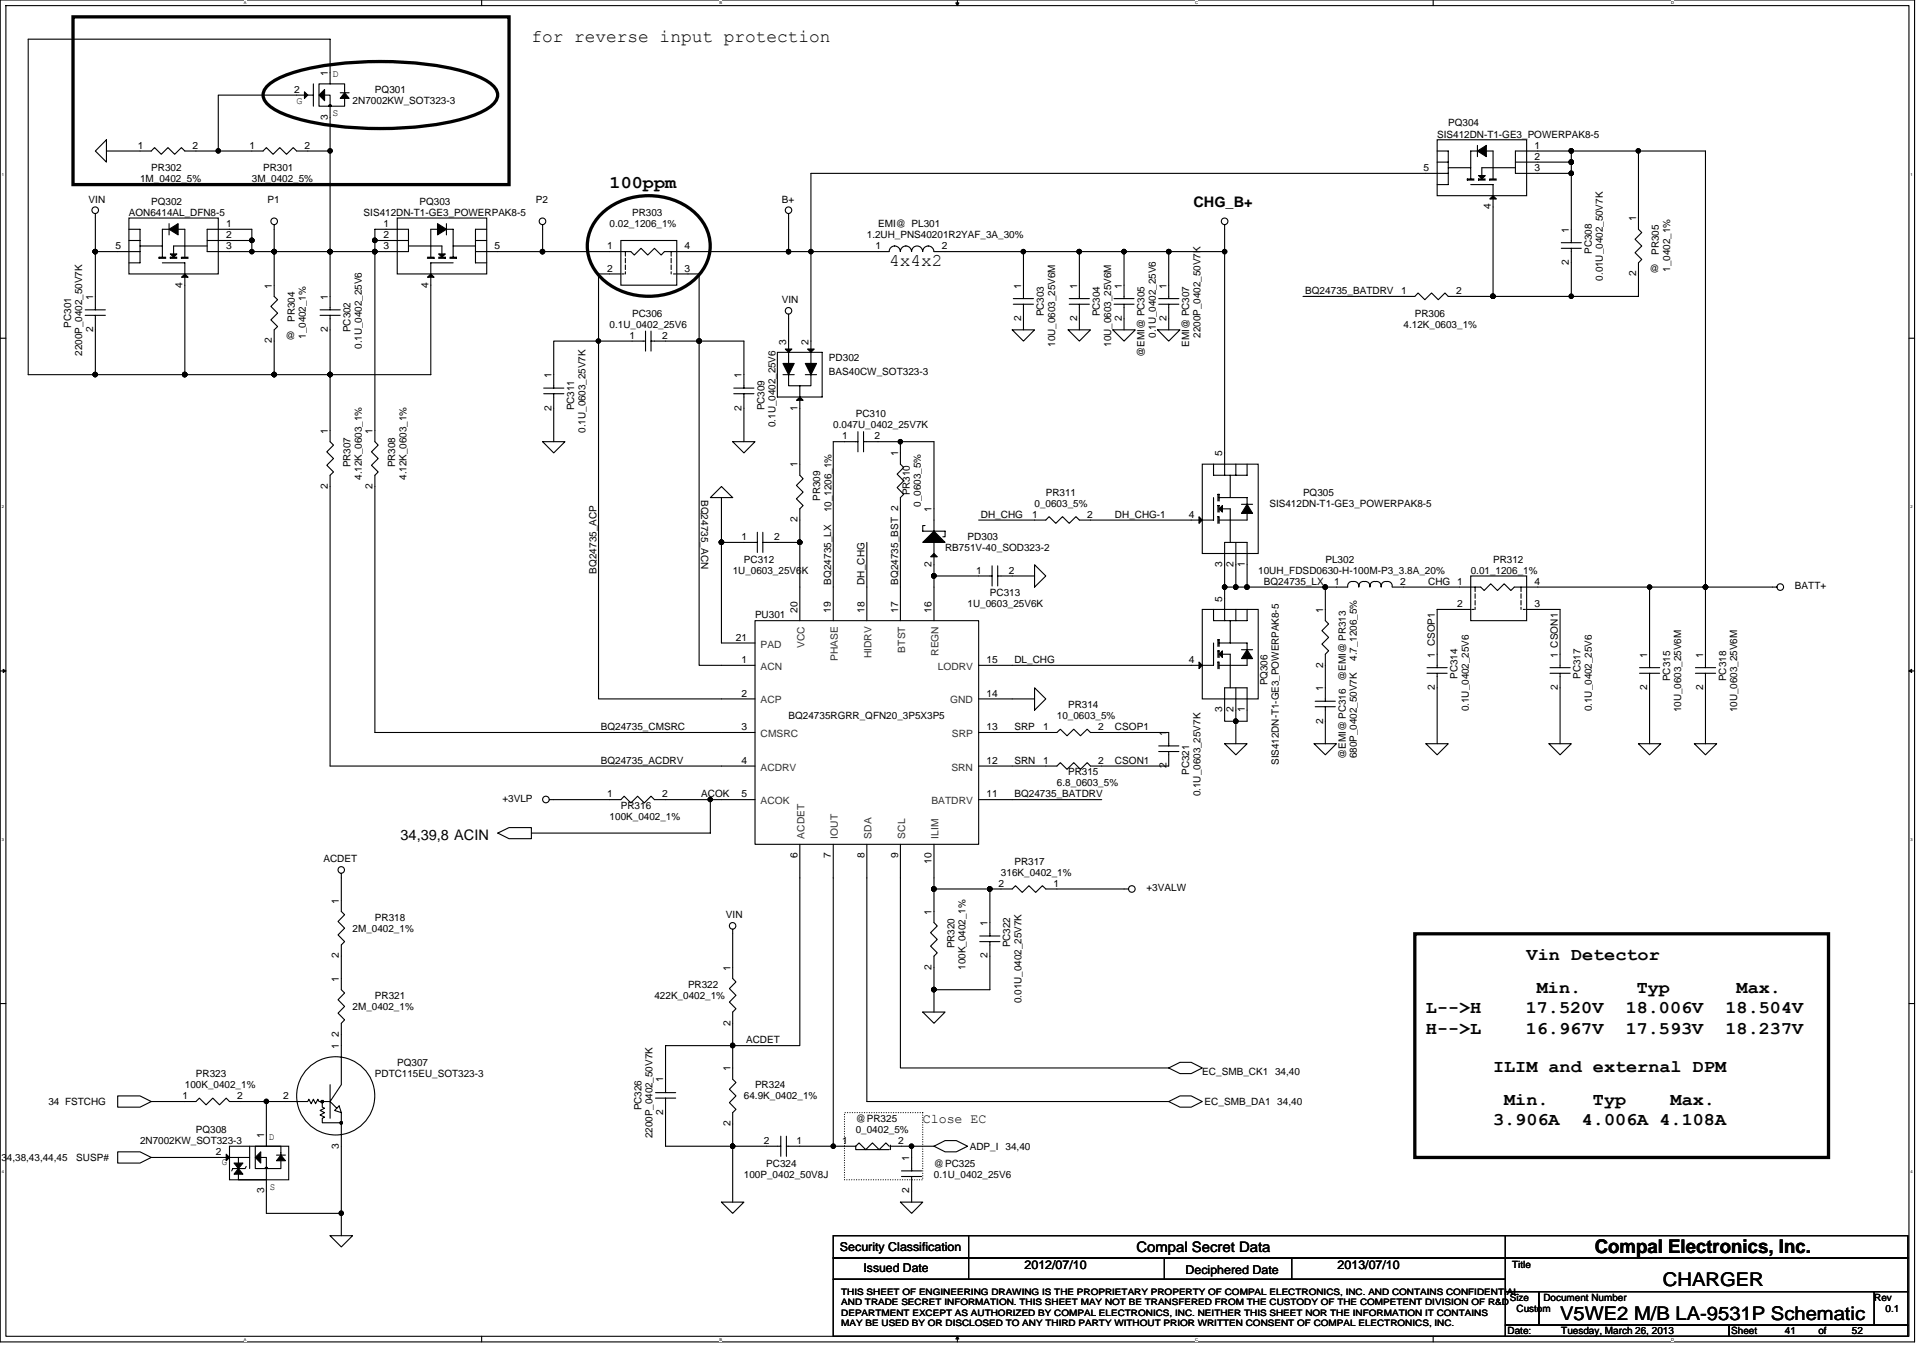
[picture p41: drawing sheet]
<svg xmlns="http://www.w3.org/2000/svg" width="297mm" height="210mm" viewBox="0 0 297 210" stroke-linecap="round" stroke-linejoin="round" font-family="sans-serif">
<defs><g id="words">
<g font-size="2.9">
<text x="246.3" y="193.6">Compal Electronics, Inc.</text>
<text x="241" y="203.9">V5WE2 M/B LA-9531P Schematic</text>
<text x="256.9" y="198.7">CHARGER</text>
</g>
<g font-size="2.8">
<text x="82.1" y="6.5">for reverse input protection</text>
<text x="94.2" y="29.1">100ppm</text>
<text x="137.3" y="41.1">4x4x2</text>
<text x="235.8" y="148.2">Vin Detector</text>
<text x="237.4" y="153.4">Min.</text>
<text x="252.8" y="153.4">Typ</text>
<text x="268.3" y="153.4">Max.</text>
<text x="220.3" y="156.5">L--&gt;H</text>
<text x="220.3" y="159.6">H--&gt;L</text>
<text x="235.7" y="156.5">17.520V</text>
<text x="235.7" y="159.6">16.967V</text>
<text x="251.1" y="156.5">18.006V</text>
<text x="251.1" y="159.6">17.593V</text>
<text x="266.5" y="156.5">18.504V</text>
<text x="266.5" y="159.6">18.237V</text>
<text x="230.6" y="165.5">ILIM and external DPM</text>
<text x="230.6" y="173.8">3.906A</text>
<text x="232.3" y="170.7">Min.</text>
<text x="244.3" y="173.8">4.006A 4.108A</text>
<text x="246.1" y="170.7">Typ</text>
<text x="258.1" y="170.7">Max.</text>
</g>
<g font-size="2.2">
<text x="184.3" y="32">CHG_B+</text>
<text x="61.9" y="129.7">34,39,8 ACIN</text>
<text x="175.5" y="193.4">Compal Secret Data</text>
</g>
<text font-size="2.1" x="142.5" y="173.5">Close EC</text>
<g font-size="1.9">
<text x="129.7" y="193.3">Security Classification</text>
<text x="133.4" y="196.5">Issued Date</text>
<text x="158.3" y="196">2012/07/10</text>
<text x="183.1" y="196.7">Deciphered Date</text>
<text x="206.6" y="196">2013/07/10</text>
</g>
<g font-size="1.5">
<text x="50.6" y="11.7" transform="rotate(-90 50.6 11.7)">1</text>
<text x="51.3" y="11.9">D</text>
<text x="45.4" y="14.3">2</text>
<text x="45.8" y="16.1">G</text>
<text x="51.3" y="18">S</text>
<text x="54.5" y="16.1">2N7002KW_SOT323-3</text>
<text x="57.9" y="14.4">PQ301</text>
<text x="21.3" y="23">1</text>
<text x="29.8" y="23">2</text>
<text x="38.5" y="23">1</text>
<text x="47" y="23">2</text>
<text x="50.6" y="18.5" transform="rotate(-90 50.6 18.5)">3</text>
<text x="222" y="21.3">SIS412DN-T1-GE3_POWERPAK8-5</text>
<text x="223.7" y="19.5">PQ304</text>
<text x="237" y="23">1</text>
<text x="21.6" y="28.2">1M_0402_5%</text>
<text x="23.4" y="26.4">PR302</text>
<text x="38.9" y="28.2">3M_0402_5%</text>
<text x="40.6" y="26.4">PR301</text>
<text x="219.9" y="26.4">5</text>
<text x="237" y="24.7">2</text>
<text x="237" y="26.4">3</text>
<text x="13.7" y="31.3">VIN</text>
<text x="19.9" y="33.4">AON6414AL_DFN8-5</text>
<text x="23.4" y="31.6">PQ302</text>
<text x="34.9" y="35.1">1</text>
<text x="41.3" y="31.3">P1</text>
<text x="56.2" y="33.4">SIS412DN-T1-GE3_POWERPAK8-5</text>
<text x="59.3" y="35.1">1</text>
<text x="64.8" y="31.6">PQ303</text>
<text x="82.8" y="31.3">P2</text>
<text x="94.2" y="35.1">0.02_1206_1%</text>
<text x="97.6" y="33.4">PR303</text>
<text x="120.8" y="31.3">B+</text>
<text x="135.6" y="35.1">EMI@ PL301</text>
<text x="230.3" y="32.3" transform="rotate(-90 230.3 32.3)">4</text>
<text x="242.4" y="35.9" transform="rotate(-90 242.4 35.9)">1</text>
<text x="252.7" y="34.2" transform="rotate(-90 252.7 34.2)">1</text>
<text x="17.8" y="38.5">5</text>
<text x="34.9" y="36.8">2</text>
<text x="34.9" y="38.5">3</text>
<text x="59.3" y="36.8">2</text>
<text x="59.3" y="38.5">3</text>
<text x="76.4" y="38.5">5</text>
<text x="93.8" y="38.5">1</text>
<text x="93.8" y="42">2</text>
<text x="105.7" y="42">3</text>
<text x="105.7" y="38.5">4</text>
<text x="133.9" y="36.8">1.2UH_PNS40201R2YAF_3A_30%</text>
<text x="135.3" y="38.5">1</text>
<text x="145.5" y="38.5">2</text>
<text x="242.4" y="41" transform="rotate(-90 242.4 41)">2</text>
<text x="245.9" y="39.2" transform="rotate(-90 245.9 39.2)">PC308</text>
<text x="254.8" y="42">@</text>
<text x="256.2" y="39.4" transform="rotate(-90 256.2 39.4)">PR305</text>
<text x="258" y="42" transform="rotate(-90 258 42)">1_0402_1%</text>
<text x="14.4" y="46.3" transform="rotate(-90 14.4 46.3)">1</text>
<text x="28.2" y="44.4" transform="rotate(-90 28.2 44.4)">4</text>
<text x="42" y="44.6" transform="rotate(-90 42 44.6)">1</text>
<text x="50.6" y="46.3" transform="rotate(-90 50.6 46.3)">1</text>
<text x="66.2" y="44.4" transform="rotate(-90 66.2 44.4)">4</text>
<text x="120.8" y="46.8">VIN</text>
<text x="157.7" y="44.6" transform="rotate(-90 157.7 44.6)">1</text>
<text x="166.4" y="44.6" transform="rotate(-90 166.4 44.6)">1</text>
<text x="173.3" y="44.6" transform="rotate(-90 173.3 44.6)">1</text>
<text x="180.2" y="44.6" transform="rotate(-90 180.2 44.6)">1</text>
<text x="201.6" y="45.4">BQ24735_BATDRV</text>
<text x="216.4" y="45.4">1</text>
<text x="224.9" y="45.4">2</text>
<text x="247.6" y="43.3" transform="rotate(-90 247.6 43.3)">0.01U_0402_50V7K</text>
<text x="252.7" y="42.7" transform="rotate(-90 252.7 42.7)">2</text>
<text x="11" y="50.6" transform="rotate(-90 11 50.6)">PC301</text>
<text x="14.4" y="51.3" transform="rotate(-90 14.4 51.3)">2</text>
<text x="42" y="53" transform="rotate(-90 42 53)">2</text>
<text x="44.1" y="52.3">@</text>
<text x="45.5" y="49.7" transform="rotate(-90 45.5 49.7)">PR304</text>
<text x="47.3" y="52.3" transform="rotate(-90 47.3 52.3)">1_0402_1%</text>
<text x="50.6" y="51.3" transform="rotate(-90 50.6 51.3)">2</text>
<text x="54.2" y="51.3" transform="rotate(-90 54.2 51.3)">PC302</text>
<text x="55.9" y="53.9" transform="rotate(-90 55.9 53.9)">0.1U_0402_25V6</text>
<text x="94.2" y="50.6">0.1U_0402_25V6</text>
<text x="97.3" y="52.3">1</text>
<text x="97.6" y="48.9">PC306</text>
<text x="102.3" y="52.3">2</text>
<text x="121.5" y="53.2" transform="rotate(-90 121.5 53.2)">3</text>
<text x="124.9" y="53.2" transform="rotate(-90 124.9 53.2)">2</text>
<text x="157.7" y="49.6" transform="rotate(-90 157.7 49.6)">2</text>
<text x="161.2" y="48.9" transform="rotate(-90 161.2 48.9)">PC303</text>
<text x="163" y="53.6" transform="rotate(-90 163 53.6)">10U_0603_25V6M</text>
<text x="166.4" y="49.6" transform="rotate(-90 166.4 49.6)">2</text>
<text x="169.9" y="48.9" transform="rotate(-90 169.9 48.9)">PC304</text>
<text x="171.6" y="53.6" transform="rotate(-90 171.6 53.6)">10U_0603_25V6M</text>
<text x="173.3" y="49.6" transform="rotate(-90 173.3 49.6)">2</text>
<text x="178.5" y="52.2" transform="rotate(-90 178.5 52.2)">0.1U_0402_25V6</text>
<text x="180.2" y="49.6" transform="rotate(-90 180.2 49.6)">2</text>
<text x="183.7" y="53.6" transform="rotate(-90 183.7 53.6)">EMI@ PC307</text>
<text x="185.4" y="52.2" transform="rotate(-90 185.4 52.2)">2200P_0402_50V7K</text>
<text x="216.8" y="50.6">4.12K_0603_1%</text>
<text x="218.5" y="48.9">PR306</text>
<text x="12.7" y="54.9" transform="rotate(-90 12.7 54.9)">2200P_0402_50V7K</text>
<text x="85.2" y="58.4" transform="rotate(-90 85.2 58.4)">1</text>
<text x="114.6" y="58.4" transform="rotate(-90 114.6 58.4)">1</text>
<text x="128" y="55.8">PD302</text>
<text x="128" y="57.9">BAS40CW_SOT323-3</text>
<text x="176.8" y="55.1" transform="rotate(-90 176.8 55.1)">@EMI@ PC305</text>
<text x="85.2" y="63.4" transform="rotate(-90 85.2 63.4)">2</text>
<text x="88.7" y="63.4" transform="rotate(-90 88.7 63.4)">PC311</text>
<text x="114.6" y="63.4" transform="rotate(-90 114.6 63.4)">2</text>
<text x="118.1" y="63.4" transform="rotate(-90 118.1 63.4)">PC309</text>
<text x="119.8" y="66" transform="rotate(-90 119.8 66)">0.1U_0402_25V6</text>
<text x="123.2" y="63.4" transform="rotate(-90 123.2 63.4)">1</text>
<text x="132.2" y="64.5">PC310</text>
<text x="50.6" y="67" transform="rotate(-90 50.6 67)">1</text>
<text x="57.5" y="67" transform="rotate(-90 57.5 67)">1</text>
<text x="90.4" y="66.8" transform="rotate(-90 90.4 66.8)">0.1U_0603_25V7K</text>
<text x="128.7" y="66.2">0.047U_0402_25V7K</text>
<text x="130.1" y="67.9">1</text>
<text x="135.1" y="67.9">2</text>
<text x="138.7" y="70.5" transform="rotate(-90 138.7 70.5)">1</text>
<text x="188.8" y="70.5" transform="rotate(-90 188.8 70.5)">5</text>
<text x="50.6" y="75.5" transform="rotate(-90 50.6 75.5)">2</text>
<text x="54.2" y="72.2" transform="rotate(-90 54.2 72.2)">PR307</text>
<text x="55.9" y="74.1" transform="rotate(-90 55.9 74.1)">4.12K_0603_1%</text>
<text x="57.5" y="75.5" transform="rotate(-90 57.5 75.5)">2</text>
<text x="61.1" y="72.2" transform="rotate(-90 61.1 72.2)">PR308</text>
<text x="62.8" y="74.1" transform="rotate(-90 62.8 74.1)">4.12K_0603_1%</text>
<text x="108.3" y="77.2" transform="rotate(90 108.3 77.2)">BQ24735_ACN</text>
<text x="123.2" y="72.2" transform="rotate(-90 123.2 72.2)">1</text>
<text x="126.7" y="77.4" transform="rotate(-90 126.7 77.4)">PR309</text>
<text x="140.5" y="76.5" transform="rotate(-90 140.5 76.5)">PR310</text>
<text x="161.5" y="76.5">PR311</text>
<text x="201.3" y="76.5">PQ305</text>
<text x="114.5" y="83.4">1</text>
<text x="119.6" y="83.4">2</text>
<text x="123.2" y="80.7" transform="rotate(-90 123.2 80.7)">2</text>
<text x="128.4" y="79.1" transform="rotate(-90 128.4 79.1)">10_1206_1%</text>
<text x="142.3" y="78.3" transform="rotate(-90 142.3 78.3)">0_0603_5%</text>
<text x="143.9" y="79.1" transform="rotate(-90 143.9 79.1)">1</text>
<text x="149.5" y="83.4">PD303</text>
<text x="151.5" y="80">DH_CHG</text>
<text x="159.4" y="80">1</text>
<text x="159.8" y="78.3">0_0603_5%</text>
<text x="167.9" y="80">2</text>
<text x="172.2" y="80">DH_CHG-1</text>
<text x="183.6" y="80">4</text>
<text x="196.1" y="78.3">SIS412DN-T1-GE3_POWERPAK8-5</text>
<text x="92.1" y="88.6" transform="rotate(-90 92.1 88.6)">BQ24735_ACP</text>
<text x="113.2" y="88.6">1U_0603_25V6K</text>
<text x="114.9" y="86.9">PC312</text>
<text x="143.9" y="87.6" transform="rotate(-90 143.9 87.6)">2</text>
<text x="146" y="85.2">RB751V-40_SOD323-2</text>
<text x="150.8" y="88.6">1</text>
<text x="155.8" y="88.6">2</text>
<text x="188.8" y="87.6" transform="rotate(-90 188.8 87.6)">3</text>
<text x="190.5" y="87.6" transform="rotate(-90 190.5 87.6)">2</text>
<text x="192.3" y="87.6" transform="rotate(-90 192.3 87.6)">1</text>
<text x="194.3" y="88.6">10UH_FDSD0630-H-100M-P3_3.8A_20%</text>
<text x="204.7" y="86.9">PL302</text>
<text x="227.2" y="88.6">0.01_1206_1%</text>
<text x="230.6" y="86.9">PR312</text>
<text x="116.6" y="95.5">PU301</text>
<text x="123.2" y="94.7" transform="rotate(-90 123.2 94.7)">20</text>
<text x="128.4" y="94.7" transform="rotate(-90 128.4 94.7)">19</text>
<text x="128.4" y="90.3" transform="rotate(-90 128.4 90.3)">BQ24735_LX</text>
<text x="133.5" y="94.7" transform="rotate(-90 133.5 94.7)">18</text>
<text x="133.6" y="90.3" transform="rotate(-90 133.6 90.3)">DH_CHG</text>
<text x="138.7" y="94.7" transform="rotate(-90 138.7 94.7)">17</text>
<text x="138.7" y="90.3" transform="rotate(-90 138.7 90.3)">BQ24735_BST 2</text>
<text x="143.9" y="94.7" transform="rotate(-90 143.9 94.7)">16</text>
<text x="149.5" y="93.8">1U_0603_25V6K</text>
<text x="152.9" y="92.1">PC313</text>
<text x="188.8" y="92.9" transform="rotate(-90 188.8 92.9)">5</text>
<text x="195.2" y="90.3">BQ24735_LX</text>
<text x="204.4" y="94.7" transform="rotate(-90 204.4 94.7)">1</text>
<text x="206.1" y="90.3">1</text>
<text x="216.3" y="90.3">2</text>
<text x="220.6" y="90.3">CHG 1</text>
<text x="225.1" y="93.8">2</text>
<text x="237" y="93.8">3</text>
<text x="237" y="90.3">4</text>
<text x="277.3" y="91">BATT+</text>
<text x="113.6" y="99">21</text>
<text x="221.6" y="101.6" transform="rotate(-90 221.6 101.6)">1 CSOP1</text>
<text x="240.6" y="101.6" transform="rotate(-90 240.6 101.6)">1 CSON1</text>
<text x="254.4" y="101.6" transform="rotate(-90 254.4 101.6)">1</text>
<text x="263.1" y="101.6" transform="rotate(-90 263.1 101.6)">1</text>
<text x="114.5" y="102.4">1</text>
<text x="114.5" y="107.6">2</text>
<text x="152.4" y="107.6">14</text>
<text x="152.4" y="102.4">15</text>
<text x="156.7" y="102.4">DL_CHG</text>
<text x="183.6" y="102.4">4</text>
<text x="195.8" y="105.9" transform="rotate(-90 195.8 105.9)">PQ306</text>
<text x="204.4" y="106.7" transform="rotate(-90 204.4 106.7)">1</text>
<text x="204.4" y="103.1" transform="rotate(-90 204.4 103.1)">2</text>
<text x="207.9" y="105.2" transform="rotate(-90 207.9 105.2)">@EMI@ PR313</text>
<text x="209.6" y="102.1" transform="rotate(-90 209.6 102.1)">4.7_1206_5%</text>
<text x="221.6" y="106.6" transform="rotate(-90 221.6 106.6)">2</text>
<text x="225.1" y="104.8" transform="rotate(-90 225.1 104.8)">PC314</text>
<text x="240.6" y="106.6" transform="rotate(-90 240.6 106.6)">2</text>
<text x="244.2" y="104.8" transform="rotate(-90 244.2 104.8)">PC317</text>
<text x="254.4" y="106.6" transform="rotate(-90 254.4 106.6)">2</text>
<text x="258" y="105.2" transform="rotate(-90 258 105.2)">PC315</text>
<text x="263.1" y="106.6" transform="rotate(-90 263.1 106.6)">2</text>
<text x="266.6" y="105.2" transform="rotate(-90 266.6 105.2)">PC318</text>
<text x="92.8" y="112.8">BQ24735_CMSRC</text>
<text x="114.5" y="112.8">3</text>
<text x="121.8" y="111.1">BQ24735RGRR_QFN20_3P5X3P5</text>
<text x="152.4" y="112.8">13</text>
<text x="156.7" y="112.8">SRP</text>
<text x="161.2" y="112.8">1</text>
<text x="163.3" y="111.1">10_0603_5%</text>
<text x="165" y="109.3">PR314</text>
<text x="169.6" y="112.8">2</text>
<text x="172.2" y="112.8">CSOP1</text>
<text x="180.2" y="113.7" transform="rotate(-90 180.2 113.7)">1</text>
<text x="188.8" y="110" transform="rotate(-90 188.8 110)">3</text>
<text x="190.5" y="110" transform="rotate(-90 190.5 110)">2</text>
<text x="192.3" y="110" transform="rotate(-90 192.3 110)">1</text>
<text x="204.4" y="111.8" transform="rotate(-90 204.4 111.8)">2</text>
<text x="226.9" y="109.9" transform="rotate(-90 226.9 109.9)">0.1U_0402_25V6</text>
<text x="245.9" y="109.9" transform="rotate(-90 245.9 109.9)">0.1U_0402_25V6</text>
<text x="259.7" y="110" transform="rotate(-90 259.7 110)">10U_0603_25V6M</text>
<text x="268.3" y="110" transform="rotate(-90 268.3 110)">10U_0603_25V6M</text>
<text x="92.8" y="118">BQ24735_ACDRV</text>
<text x="114.5" y="118">4</text>
<text x="152.4" y="118">12</text>
<text x="156.7" y="118">SRN</text>
<text x="161.2" y="118">1</text>
<text x="165" y="119.7">PR315</text>
<text x="169.6" y="118">2</text>
<text x="172.2" y="118">CSON1</text>
<text x="180.2" y="118.7" transform="rotate(-90 180.2 118.7)">2</text>
<text x="183.7" y="119.7" transform="rotate(-90 183.7 119.7)">PC321</text>
<text x="197.5" y="118.2" transform="rotate(-90 197.5 118.2)">SIS412DN-T1-GE3_POWERPAK8-5</text>
<text x="207.9" y="117.3" transform="rotate(-90 207.9 117.3)">@EMI@ PC316</text>
<text x="209.6" y="117.1" transform="rotate(-90 209.6 117.1)">680P_0402_50V7K</text>
<text x="77.6" y="123.9">+3VLP</text>
<text x="93.8" y="123.1">1</text>
<text x="95.9" y="124.9">PR316</text>
<text x="102.3" y="123.1">2</text>
<text x="108.3" y="123.2">ACOK</text>
<text x="114.5" y="123.1">5</text>
<text x="152.4" y="123.1">11</text>
<text x="156.7" y="123.2">BQ24735_BATDRV</text>
<text x="163.3" y="121.4">6.8_0603_5%</text>
<text x="185.4" y="123" transform="rotate(-90 185.4 123)">0.1U_0603_25V7K</text>
<text x="94.2" y="126.6">100K_0402_1%</text>
<text x="49.9" y="133.2">ACDET</text>
<text x="123.2" y="132.5" transform="rotate(-90 123.2 132.5)">6</text>
<text x="128.4" y="132.5" transform="rotate(-90 128.4 132.5)">7</text>
<text x="133.5" y="132.5" transform="rotate(-90 133.5 132.5)">8</text>
<text x="138.7" y="132.5" transform="rotate(-90 138.7 132.5)">9</text>
<text x="143.9" y="133.4" transform="rotate(-90 143.9 133.4)">10</text>
<text x="154.3" y="136.9">2</text>
<text x="154.6" y="135.3">316K_0402_1%</text>
<text x="156.7" y="133.5">PR317</text>
<text x="162.7" y="136.9">1</text>
<text x="177.1" y="137.7">+3VALW</text>
<text x="52.4" y="139.6" transform="rotate(-90 52.4 139.6)">1</text>
<text x="54.5" y="143.9">2M_0402_1%</text>
<text x="57.9" y="142.2">PR318</text>
<text x="112.1" y="141.8">VIN</text>
<text x="143.9" y="141.3" transform="rotate(-90 143.9 141.3)">1</text>
<text x="152.5" y="143" transform="rotate(-90 152.5 143)">1</text>
<text x="52.4" y="148" transform="rotate(-90 52.4 148)">2</text>
<text x="112.8" y="149.9" transform="rotate(-90 112.8 149.9)">1</text>
<text x="143.9" y="149.8" transform="rotate(-90 143.9 149.8)">2</text>
<text x="147.4" y="146.5" transform="rotate(-90 147.4 146.5)">PR320</text>
<text x="149.2" y="149.8" transform="rotate(-90 149.2 149.8)">100K_0402_1%</text>
<text x="152.5" y="148" transform="rotate(-90 152.5 148)">2</text>
<text x="156.1" y="146.3" transform="rotate(-90 156.1 146.3)">PC322</text>
<text x="52.4" y="151.7" transform="rotate(-90 52.4 151.7)">1</text>
<text x="54.5" y="156">2M_0402_1%</text>
<text x="57.9" y="154.3">PR321</text>
<text x="101.1" y="154.3">422K_0402_1%</text>
<text x="106.3" y="152.5">PR322</text>
<text x="157.8" y="154.9" transform="rotate(-90 157.8 154.9)">0.01U_0402_25V7K</text>
<text x="52.4" y="160.1" transform="rotate(-90 52.4 160.1)">2</text>
<text x="112.8" y="158.4" transform="rotate(-90 112.8 158.4)">2</text>
<text x="115.2" y="161.2">ACDET</text>
<text x="30.3" y="166.3">PR323</text>
<text x="52.4" y="162" transform="rotate(-90 52.4 162)">1</text>
<text x="57.9" y="166.3">PDTC115EU_SOT323-3</text>
<text x="61.4" y="164.6">PQ307</text>
<text x="102.4" y="167.2" transform="rotate(-90 102.4 167.2)">1</text>
<text x="112.8" y="165.5" transform="rotate(-90 112.8 165.5)">1</text>
<text x="185.7" y="166">EC_SMB_CK1 34,40</text>
<text x="7.5" y="170.7">34 FSTCHG</text>
<text x="28.2" y="169.8">1</text>
<text x="28.6" y="168.1">100K_0402_1%</text>
<text x="36.7" y="169.8">2</text>
<text x="43.7" y="169.8">2</text>
<text x="99.1" y="171.5" transform="rotate(-90 99.1 171.5)">PC326</text>
<text x="102.4" y="172.2" transform="rotate(-90 102.4 172.2)">2</text>
<text x="112.8" y="173.9" transform="rotate(-90 112.8 173.9)">2</text>
<text x="114.9" y="169.8">64.9K_0402_1%</text>
<text x="116.6" y="168.1">PR324</text>
<text x="132.2" y="173.2">@PR325</text>
<text x="186.1" y="170.7">EC_SMB_DA1 34,40</text>
<text x=".2" y="179.3">34,38,43,44,45</text>
<text x="11.8" y="179.3">SUSP#</text>
<text x="21.6" y="176.7">2N7002KW_SOT323-3</text>
<text x="30.3" y="175">PQ308</text>
<text x="33.4" y="178.4">2</text>
<text x="40.8" y="175.8" transform="rotate(-90 40.8 175.8)">1</text>
<text x="41.5" y="176">D</text>
<text x="52.4" y="177.4" transform="rotate(-90 52.4 177.4)">3</text>
<text x="100.8" y="175.8" transform="rotate(-90 100.8 175.8)">2200P_0402_50V7K</text>
<text x="118" y="176.7">2</text>
<text x="123" y="176.7">1</text>
<text x="130.1" y="176.7">1</text>
<text x="132.2" y="175">0_0402_5%</text>
<text x="138.7" y="176.7">2</text>
<text x="140.5" y="179.3" transform="rotate(-90 140.5 179.3)">1</text>
<text x="149.8" y="177.6">ADP_I 34,40</text>
<text x="34.2" y="180">G</text>
<text x="40.8" y="184.3" transform="rotate(-90 40.8 184.3)">3</text>
<text x="41.7" y="183.8">S</text>
<text x="114.9" y="181.9">100P_0402_50V8J</text>
<text x="118.4" y="180.2">PC324</text>
<text x="140.5" y="184.3" transform="rotate(-90 140.5 184.3)">2</text>
<text x="144.3" y="180.2">@PC325</text>
<text x="144.3" y="181.9">0.1U_0402_25V6</text>
<text x="233.6" y="195.9">Title</text>
<text x="233.2" y="200.9">Size</text>
<text x="234.2" y="202.6">Custom</text>
<text x="238.4" y="200.9">Document Number</text>
<text x="289.5" y="200.9">Rev</text>
<text x="291.2" y="202.6">0.1</text>
<text x="232.9" y="206.1">Date:</text>
<text x="241.2" y="206.1">Tuesday, March 26, 2013</text>
<text x="267.4" y="206.1">Sheet</text>
<text x="275.7" y="206.1">41</text>
<text x="280.9" y="206.1">of</text>
<text x="286.1" y="206.1">52</text>
</g>
<g font-size="1.5" fill="#333">
<text x="117.5" y="100">PAD</text>
<text x="124.3" y="100.1" transform="rotate(-90 124.3 100.1)">VCC</text>
<text x="134.6" y="101.7" transform="rotate(-90 134.6 101.7)">HIDRV</text>
<text x="139.8" y="100.8" transform="rotate(-90 139.8 100.8)">BTST</text>
<text x="145" y="101.3" transform="rotate(-90 145 101.3)">REGN</text>
<text x="117.5" y="103.5">ACN</text>
<text x="129.4" y="102.1" transform="rotate(-90 129.4 102.1)">PHASE</text>
<text x="144.8" y="103.5">LODRV</text>
<text x="117.5" y="108.6">ACP</text>
<text x="117.5" y="113.8">CMSRC</text>
<text x="146.8" y="108.6">GND</text>
<text x="147" y="113.8">SRP</text>
<text x="117.5" y="119">ACDRV</text>
<text x="147" y="119">SRN</text>
<text x="117.5" y="124.2">ACOK</text>
<text x="143.9" y="124.2">BATDRV</text>
<text x="124.3" y="129.5" transform="rotate(-90 124.3 129.5)">ACDET</text>
<text x="129.4" y="129.5" transform="rotate(-90 129.4 129.5)">IOUT</text>
<text x="134.6" y="129.5" transform="rotate(-90 134.6 129.5)">SDA</text>
<text x="139.8" y="129.5" transform="rotate(-90 139.8 129.5)">SCL</text>
<text x="145" y="129.5" transform="rotate(-90 145 129.5)">ILIM</text>
</g>
<g font-size="1.4">
<text x="129.9" y="200">THIS SHEET OF ENGINEERING DRAWING IS THE PROPRIETARY PROPERTY OF COMPAL ELECTRONICS, INC. AND CONTAINS CONFIDENTIAL</text>
<text x="129.9" y="201.6">AND TRADE SECRET INFORMATION. THIS SHEET MAY NOT BE TRANSFERED FROM THE CUSTODY OF THE COMPETENT DIVISION OF R&amp;D</text>
<text x="129.9" y="203.2">DEPARTMENT EXCEPT AS AUTHORIZED BY COMPAL ELECTRONICS, INC. NEITHER THIS SHEET NOR THE INFORMATION IT CONTAINS</text>
<text x="129.9" y="204.8">MAY BE USED BY OR DISCLOSED TO ANY THIRD PARTY WITHOUT PRIOR WRITTEN CONSENT OF COMPAL ELECTRONICS, INC.</text>
</g>
<g font-size=".6">
<text x="37.7" y=".7">A</text>
<text x="111.1" y=".7">B</text>
<text x="184.6" y=".7">C</text>
<text x="258.1" y=".7">D</text>
<text x=".3" y="27.1">1</text>
<text x="295.1" y="27.1">1</text>
<text x=".3" y="78.5">2</text>
<text x="295.1" y="78.5">2</text>
<text x=".3" y="129.9">3</text>
<text x="295.1" y="129.9">3</text>
<text x=".3" y="181.3">4</text>
<text x="295.1" y="181.3">4</text>
<text x="37.7" y="207.1">A</text>
<text x="111.1" y="207.1">B</text>
<text x="184.6" y="207.1">C</text>
<text x="258.1" y="207.1">D</text>
</g>
</g></defs>
<path d="M0 0h295.7v207.3h-295.7zM.9 .9h294v205.5h-294z" fill="none" stroke="#000" stroke-width=".17"/>
<g fill="#fff">
<path d="M37.7 .1h.4v.7h-.4z"/>
<path d="M37.7 206.5h.4v.7h-.4z"/>
</g>
<path d="M74.4 0v.9M74.4 206.4v.9" fill="none" stroke="#000" stroke-width=".17"/>
<g fill="#fff">
<path d="M111.1 .1h.4v.7h-.4z"/>
<path d="M111.1 206.5h.4v.7h-.4z"/>
</g>
<path d="M147.9 0v.9M147.9 206.4v.9" fill="none" stroke="#000" stroke-width=".17"/>
<path d="M147.6 .4h.5l-.2 .5zM147.9 206.4l.2 .4h-.5z" fill="#000" stroke="#000" stroke-width=".15"/>
<g fill="#fff">
<path d="M184.6 .1h.5v.7h-.5z"/>
<path d="M184.6 206.5h.5v.7h-.5z"/>
</g>
<path d="M221.4 0v.9M221.4 206.4v.9" fill="none" stroke="#000" stroke-width=".17"/>
<g fill="#fff">
<path d="M258.1 .1h.5v.7h-.5z"/>
<path d="M258.1 206.5h.5v.7h-.5z"/>
<path d="M.3 26.5h.3v.7h-.3z"/>
<path d="M295.1 26.5h.3v.7h-.3z"/>
<path d="M.3 77.9h.3v.7h-.3z"/>
<path d="M295.1 77.9h.3v.7h-.3z"/>
</g>
<path d="M0 52.2h.9M294.9 52.2h.8" fill="none" stroke="#000" stroke-width=".17"/>
<g fill="#fff">
<path d="M.3 129.3h.3v.7h-.3z"/>
<path d="M295.1 129.3h.3v.7h-.3z"/>
</g>
<path d="M0 103.6h.9M294.9 103.6h.8" fill="none" stroke="#000" stroke-width=".17"/>
<path d="M.5 103.4l.4 .2-.4 .3zM294.9 103.6l.4-.2v.5z" fill="#000" stroke="#000" stroke-width=".15"/>
<g fill="#fff">
<path d="M.3 180.7h.3v.7h-.3z"/>
<path d="M295.1 180.7h.3v.7h-.3z"/>
</g>
<g fill="none" stroke="#000" stroke-width=".17">
<path d="M48.4 14.7h-14.7v8.6h-5.1l-.6-.5-1 1-1.1-1-1 1-1-1-.5 .5h-7M48.4 13v3.4M50.8 16.4v-.2h.4v.2h-.2M51 13h-1.7v3.4h1.7v-1.7h-.9M51 13h2.2v1.3M51 13v-6.9h-46.6v51.8h62.1v-17.3h3.5M51 16.4v31.5M52.6 14.3h1.3M53.2 15.2v1.2h-2.2M14.7 33v14.9M16.4 21.6v3.4l-1.7-1.7zM19.9 33.7h13.8v8.6h-13.8z"/>
<path d="M19.9 35.4h1.7v5.2h-1.7M19.9 37.1h1.7M21.6 38.9h-6.9M21.6 38h3.5M25.6 39.7h-1v.2h1M26.1 34.5v1.8M26.8 35.4h-1.7v4.3M27.3 39.7h-1v.2h1M27.5 35.4h1.1v4.3M29.1 39.7h-1.1v.2h1.1M32 37.1h6.9M32 38h-5.2v1.2"/>
<path d="M38.9 38.9v-3.5h-6.9v3.5h31.1v-3.5h-5.2v32.8l.5 .5-1 1.1 1 1-1 1.1 1 1-.5 .5v39.7h58.7M42.4 34.7v11.1l.5 .5-1.1 1 1.1 1.1-1.1 1 1.1 1-.5 .5v7M51 23.3h-5.2l-.5-.5-1 1-1.1-1-1 1-1.1-1-.5 .5h-6.9M57.9 37.1h5.2M61.4 33.7h13.8v8.6h-13.8zM63.1 38h5.2v1.2M66 39.7h1.1v.2h-1.1M67.6 35.4h-1.1v4.3M67.8 39.7h1v.2h-1M69 35.4h1v4.3M69 34.5v1.8M69.5 39.7h1v.2h-1"/>
<path d="M70 38h3.4M73.4 37.1h1.8M75.2 35.4h-1.8v5.2h1.8M83.8 34.7v4.2M95.9 37.1h8.6v6.9h-8.6zM96.6 38.9v.7M96.6 39.9v.7M103.7 38.9v.7M103.7 39.9v.7M121.8 33v5.9M139.1 38.8a.86 .86 0 0 0-.9-.8 .86 .86 0 0 0-.9 .9h-34.7l-.5 .5-1-1-1 1-1.1-1-1 1-.6-.5h-24M139.1 38.8a.86 .86 0 0 1 .8-.8 .86 .86 0 0 1 .9 .8"/>
<path d="M140.8 38.8a.85 .85 0 0 1 .9-.8 .85 .85 0 0 1 .8 .8M142.5 38.8a.86 .86 0 0 1 .9-.8 .86 .86 0 0 1 .8 .8M144.3 38.9h13.8M158.1 38.9h8.6v7.2M158.1 38.9v7.2M166.7 38.9h6.9v7.2M173.6 38.9h15.6M180.5 38.9v7.2M189.2 34.7v38.7M222 21.6h13.8v8.6h-13.8zM222 25h1.7M222 23.3h1.7v5.2h-1.7"/>
<path d="M223.7 26.8h-98.4v29.3M223.7 25.9h3.5M227.2 28.5h3.4v17.3M227.7 27.6h-1.1v.2h1.1M228.2 23.3h-1v4.3M228.2 22.5v1.7M229.4 27.6h-1v.2h1M229.6 23.3h1v4.3M231.1 27.6h-1v.2h1M234.1 25h8.6M234.1 25.9h-5.2v1.2M241.2 38.4h3.1"/>
<path d="M241.2 37.5h3.1M242.7 26.8h-8.6v-3.5h29.3v79.8M242.7 23.3v14.2M242.7 38.4v7.4M253.1 23.3v12.1l.5 .5-1 1.1 1 1-1 1 1 1.1-.5 .5v5.2h-29.4l-.5-.5-1 1-1.1-1-1 1-1-1-.6 .5h-17.2M13.2 48.7h3.1M13.2 47.9h3.1M14.7 48.7v9.2M25.1 40.6h3.5v17.3M49.4 48.7h3.2M49.4 47.9h3.2M51 48.7v19.5l.5 .5-1 1.1 1 1-1 1.1 1 1-.5 .5v44.9h65.6"/>
<path d="M84 59.9h3.1M92.5 52.7v55.2h24.1M92.5 52.7h7.2M92.5 52.7h-7v7.2M95.9 42.3h-3.4v10.4M96.1 42.3h.3M96.6 40.9v.7M96.6 42v.3M99.7 51.1v3.1M100.6 52.7h14.3v7.2M100.6 51.1v3.1M103.7 40.9v.7"/>
<path d="M103.7 42v.3M104 42.3h.4M104.5 42.3h3.5v60.5h8.6M113.3 59.9h3.2M120.1 54.4h6.9v6.9h-6.9zM120.9 57.9h1.8M121.8 48.5v7.6M121.8 57.9v1.7h3.5v-1.7M123.5 59.6v13.8l.6 .5-1.1 1.1 1.1 1-1.1 1 1.1 1.1-.6 .5v17.3M124.4 57.9h1.7M156.4 50.9h3.4l-1.7 1.8zM156.5 47h3.1"/>
<path d="M156.5 46.1h3.1M158.1 47v3.9M165 50.9h3.4l-1.7 1.8zM165.2 47h3.1M165.2 46.1h3.1M166.7 47v3.9M171.9 50.9h3.5l-1.8 1.8zM172.1 47h3.1M172.1 46.1h3.1M173.6 47v3.9M178.8 50.9h3.5l-1.8 1.8zM179 47h3.1"/>
<path d="M179 46.1h3.1M180.5 47v3.9M83.8 68.2h3.5l-1.8 1.8zM84 60.8h3.1M85.5 60.8v7.4M111.4 76.9v22.4h5.2M111.4 75.1l1.8 1.8h-3.5zM113.2 68.2h3.4l-1.7 1.8zM113.3 60.8h3.2M114.9 60.8v7.4M132.5 68.2h-3.8v27.7M132.5 66.7v3.1"/>
<path d="M133.4 68.2h5.7v3.5l.5 .5-1 1 1 1.1-1 1 1 1-.5 .6v19M133.4 66.7v3.1M139.1 68.2h5.2v13.8M185.7 71.7h8.6v13.8h-8.6zM187.4 76.9v3.4h-20.7l-.5-.5-1 1-1.1-1-1 1-1.1-1-.5 .5h-10.3M187.4 71.7v1.7h5.2v-1.7M188.1 77.4v-1.1h.2v1.1M188.1 79.1v-1h.2v1M188.3 76.9h4.3v1M188.8 78.6h1.2v5.2M190 73.4v3.5M190.9 71.7v1.7"/>
<path d="M191.8 77.9h1.7M192.6 79.3v1h-4.3M111.4 83.8h5.6M116.6 95.9h34.6v34.5h-34.6zM117 82.2v3.1M117.8 83.8h5.7M117.8 82.2v3.1M133.9 83.8v12.1M142.9 81.2h-.4v.8h3.5v.9h-.4M144.3 89h8.9M144.3 83.8v12.1M153.2 87.4v3.1"/>
<path d="M154.1 89h5.7M154.1 87.4v3.1M159.8 87.2l1.7 1.8-1.7 1.7zM185.7 94.1h8.6v13.8h-8.6zM187.4 99.3v3.5h-36.2M187.4 94.1v1.8h5.2v-1.8M188.1 80.8v-1h.2v1M188.1 99.8v-1h.2v1M188.3 99.3h4.3v1.1M190 95.9v3.4M190.9 83.8v6.9M190.9 94.1v1.8"/>
<path d="M192.6 90.7v-6.9h-3.4v12.1M204.7 90.7v5.2l.5 .5-1 1 1 1-1 1.1 1 1-.5 .5v7.3M209.9 90.7a.78 .78 0 0 0-1.1-.9 .71 .71 0 0 0-.6 .9h-19M209.9 90.7a.84 .84 0 0 1 .8-.9 .84 .84 0 0 1 .9 .8v.1M211.6 90.7a.85 .85 0 0 1 .8-.9 .85 .85 0 0 1 .9 .8v.1M213.4 90.7a.84 .84 0 0 1 .8-.9 .84 .84 0 0 1 .8 .8v.1M215.1 90.7h13.6l.6 .5 1-1 1 1 1-1 1.1 1 .5-.5h40.6M227.2 89h8.6v6.9h-8.6zM227.2 94.1h-5.2v9M227.3 94.1h.4M227.9 90.7v.7M227.9 91.7v.7"/>
<path d="M227.9 92.8v.7M227.9 93.8v.3M234.9 90.7v.7M234.9 91.7v.7M234.9 92.8v.7M234.9 93.8v.3M235.3 94.1h.3M235.8 94.1h5.2v9M254.8 90.7v12.4M151.2 113.1h12.1l.5-.5 1 1 1.1-1 1 1 1-1 .5 .5h12.1v2.1M151.2 107.9l8.6 .1M159.8 106.2l1.7 1.7-1.7 1.8z"/>
<path d="M179 116.1h3.1M179 115.2h3.1M180.5 116.1v2.2h-12.1l-.5-.5-1 1-1-1-1.1 1-1-1-.5 .5h-12.1M188.1 103.3v-1h.2v1M188.1 101.6v-1.1h.2v1.1M188.8 101h1.2v5.2M189.2 114.9h3.4l-1.7 1.7zM189.2 106.2h3.4v5.2h-3.4zM190.9 106.2v8.7M191.8 100.4h1.7M192.6 101.7v1.1h-4.3M203 114.9h3.4l-1.7 1.7z"/>
<path d="M203.2 109.2h3.1M203.2 108.3h3.1M204.7 109.2v5.7M220.3 114.9h3.4l-1.7 1.7zM220.4 104h3.1M220.4 103.1h3.1M222 104v10.9M239.3 114.9h3.4l-1.7 1.7zM239.4 104h3.1M239.4 103.1h3.1M241 104v10.9M253.1 114.9h3.4l-1.7 1.7z"/>
<path d="M253.3 104h3.1M253.3 103.1h3.1M254.8 104v10.9M261.7 114.9h3.5l-1.8 1.7zM261.9 104h3.1M261.9 103.1h3.1M263.4 104v10.9M52.7 134.9v5.9l.5 .5-1 1 1 1.1-1 1 1 1-.5 .5v7l.5 .5-1 1 1 1-1 1.1 1 1-.5 .6v9.4l-1.7 2.6M76.9 128.7l1.7-.9h3.5v1.7h-3.5zM84.9 123.5h11l.5-.5 1 1 1.1-1 1 1 1.1-1 .5 .5h15.5M109.7 123.5v5.2h-27.6M123.5 130.4v31.1h-20.7v7.3"/>
<path d="M128.7 130.4v46.6M133.9 130.4v39.7h46.6M139.1 130.4v34.6h41.4M144.3 130.4v12.1l.5 .5-1.1 1.1 1.1 1-1.1 1 1.1 1.1-.5 .5v8.6M144.3 137.3h12.1l.5-.5 1 1 1-1 1.1 1 1-1 .5 .5h12.8M151.2 123.5h19M152.9 137.3v7.3M0 155h.9M113.2 143.5v7.6l.5 .6-1 1 1 1-1 1.1 1 1-.5 .5v10.4l.5 .5-1 1 1 1.1-1 1 1 1-.5 .6v13.8M142.5 156.3h3.5l-1.7 1.8zM151.3 145.4h3.1M151.3 144.6h3.1"/>
<path d="M152.9 145.4v7.5h-8.6M294.9 155h.8M18.2 177.9h3.4l1.8 .9-1.8 .8h-3.4zM18.2 169.3h3.4l1.8 .8-1.8 .9h-3.4zM23.4 170.1h6.9l.5-.5 1 1 1.1-1 1 1 1-1 .6 .5h12l.2-.3 .4 .7 .3-.7 .3 .7 .4-.7 .2 .3h1.7M23.4 178.8h15.2M35.5 177h9.1v5.2h-9.1zM36.8 178.8v.8M38.6 177v3.5M41.1 177h-1.7v3.5h1.7v-1.7h-.8M41.1 177h2.3v1.4M41.1 170.1v6.9"/>
<path d="M42.7 178.4h1.4M43.4 179.3v1.2h-2.3M49.6 170h.4v.3h-.4zM49.8 170.1v.9l.3 .2-.7 .3 .7 .4-.7 .3 .7 .4-.3 .1v.7h2.9M51 167.5v5.2M51 170.1l1 1.1M51.7 171.5l.7-.7 .3 1.1zM52.6 173.2h.3v.4h-.3zM52.7 171.9v19M101.3 169.6h3.1M101.3 168.8h3.1M102.8 169.6v7.4h17.8"/>
<path d="M120.6 175.5v3.1M121.5 177h10.7M121.5 175.5v3.1M132.2 177l.5-.5 1 1.1 1.1-1.1 1 1.1 1-1.1 .5 .5M132.2 177v.6h5.1M137.5 177h6.8M137.5 176.9v.7M140.8 177v3.8M144.3 177l1.7-.8h1.7l1.8 .8-1.8 .9h-1.7zM180.5 165l1.8-.9h1.7l1.7 .9-1.7 .8h-1.7zM180.5 170.1l1.8-.8h1.7l1.7 .8-1.7 .9h-1.7zM36.8 181.4v.8h4.3"/>
<path d="M38 180.1l-.1 .4h-1.9l-.2 .3M41 180.5v-.2h.3v.2h-.2M41.1 180.5v6.9h11.6M51 190.9h3.5l-1.8 1.7zM111.4 185.7h3.5l-1.7 1.7zM128.7 190.9h103.8v3.4h-103.8zM128.7 194.3h103.8v3.3h-103.8zM128.7 197.6h103.8v8.8h-103.8zM139.1 185.7h3.4l-1.7 1.7zM139.3 181.7h3.1M139.3 180.8h3.1M140.8 181.7v4"/>
<path d="M149.6 190.9v6.7M179.8 194.3v3.3M199.5 194.3v3.3M232.5 190.9h62.2v3.4h-62.2zM232.5 194.3h62.2v5.2h-62.2zM232.5 199.5h5.2v5.2h-5.2zM237.7 199.5h51.8v5.2h-51.8zM289.5 199.5h5.2v5.2h-5.2zM232.5 204.7h34.6v1.7h-34.6zM267.1 204.7h27.6v1.7h-27.6z"/>
<circle cx="14.7" cy="32.5" r=".51"/>
<circle cx="42.3" cy="34.2" r=".51"/>
<circle cx="83.8" cy="34.2" r=".51"/>
<circle cx="121.8" cy="32.5" r=".51"/>
<circle cx="189.2" cy="34.2" r=".51"/>
<circle cx="121.8" cy="48" r=".51"/>
<circle cx="275" cy="90.7" r=".51"/>
<circle cx="52.7" cy="134.4" r=".51"/>
<circle cx="84.3" cy="123.5" r=".51"/>
<circle cx="174.8" cy="137.3" r=".51"/>
<circle cx="113.2" cy="143" r=".51"/>
<circle cx="51.8" cy="169.3" r="6"/>
</g>
<path d="M11.3 2.6h67.3v25.9h-67.3zM41.1 13.5a9.3 9.3 0 0 1 4.8-2.5 55.1 55.1 0 0 1 25.7 0 10.8 10.8 0 0 1 4.8 2.5 1.71 1.71 0 0 1 0 2.4 12.3 12.3 0 0 1-6.3 2.8 55.7 55.7 0 0 1-24.2-.4 10.8 10.8 0 0 1-4.8-2.4 1.71 1.71 0 0 1 0-2.4zM92.7 33.2a10.9 10.9 0 0 1 15 0 6.7 6.7 0 0 1-.8 10.3 10.9 10.9 0 0 1-14.2-.8 6.7 6.7 0 0 1 0-9.5zM218.5 144.2h63.9v34.6h-63.9z" fill="none" stroke="#000" stroke-width=".51"/>
<path d="M130.4 171.9h12.1v10.3h-12.1z" fill="none" stroke="#000" stroke-width=".17" stroke-dasharray="0 .3"/>
<g fill="#000" stroke="#000" stroke-width=".17">
<path d="M47 14.2l.5 .5-.5 .5zM49.3 14.7l.8-.9v1.8zM53.2 14.3l.7 .9h-1.3zM26.3 39.2h1l-.5 .5zM26.1 35.4l1.4-.9v1.8zM67.6 34.5l1.4 .9-1.4 .9zM67.8 39.2h1l-.5 .5zM228.4 27.1h1l-.5 .5zM228.2 23.3l1.4-.8v1.7zM230.1 30.7l.5-.5 .5 .5zM28 42.8l.6-.5 .5 .5zM66.5 42.3l.6 .5h-1.1z"/>
<path d="M121.3 53.9h1l-.5 .5zM120.9 56.1h1.8l-.9 1.8zM124.8 53.9h1l-.5 .5zM124.4 56.1h1.7l-.8 1.8zM123 61.8l.5-.5 .6 .5zM188.3 78.6l.5-.5v1zM192.6 77.9l.9 1.4h-1.7zM143.8 86l.5-.5 .5 .5zM144.3 82l1.7 1.8h-3.5zM185.2 79.8l.5 .5-.5 .5zM185.2 102.3l.5 .5-.5 .5zM188.8 100.5v1.1l-.5-.6z"/>
<path d="M192.6 100.4l.9 1.3h-1.7zM34.9 178.3l.6 .5-.6 .5zM36.1 179.6h1.4l-.7 .9zM40.3 177.9v1.7l-.9-.8zM43.4 178.4l.7 .9h-1.4zM36.8 180.5l.7 .9h-1.4z"/>
<circle cx="14.7" cy="38.9" r=".34"/>
<circle cx="33.7" cy="23.3" r=".34"/>
<circle cx="38.9" cy="37.1" r=".34"/>
<circle cx="38.9" cy="38.9" r=".34"/>
<circle cx="42.4" cy="38.9" r=".34"/>
<circle cx="51" cy="23.3" r=".34"/>
<circle cx="51" cy="38.9" r=".34"/>
<circle cx="57.9" cy="38.9" r=".34"/>
<circle cx="57.9" cy="37.1" r=".34"/>
<circle cx="83.8" cy="38.9" r=".34"/>
<circle cx="121.8" cy="38.9" r=".34"/>
<circle cx="125.3" cy="38.9" r=".34"/>
<circle cx="158.1" cy="38.9" r=".34"/>
<circle cx="166.7" cy="38.9" r=".34"/>
<circle cx="173.6" cy="38.9" r=".34"/>
<circle cx="180.5" cy="38.9" r=".34"/>
<circle cx="189.2" cy="38.9" r=".34"/>
<circle cx="242.7" cy="23.3" r=".34"/>
<circle cx="242.7" cy="25" r=".34"/>
<circle cx="242.7" cy="26.8" r=".33"/>
<circle cx="253.1" cy="23.3" r=".34"/>
<circle cx="14.7" cy="57.8" r=".34"/>
<circle cx="28.5" cy="57.8" r=".34"/>
<circle cx="42.4" cy="57.8" r=".34"/>
<circle cx="51" cy="57.8" r=".34"/>
<circle cx="92.4" cy="52.7" r=".33"/>
<circle cx="108" cy="52.7" r=".33"/>
<circle cx="230.6" cy="45.8" r=".34"/>
<circle cx="242.7" cy="45.8" r=".34"/>
<circle cx="139.1" cy="68.2" r=".34"/>
<circle cx="111.4" cy="83.8" r=".34"/>
<circle cx="123.5" cy="83.8" r=".34"/>
<circle cx="144.2" cy="88.9" r=".34"/>
<circle cx="189.2" cy="90.7" r=".34"/>
<circle cx="190.9" cy="90.7" r=".34"/>
<circle cx="192.6" cy="90.7" r=".34"/>
<circle cx="204.7" cy="90.7" r=".34"/>
<circle cx="254.8" cy="90.7" r=".34"/>
<circle cx="263.4" cy="90.7" r=".34"/>
<circle cx="190.9" cy="111.4" r=".34"/>
<circle cx="109.7" cy="123.5" r=".34"/>
<circle cx="144.2" cy="137.3" r=".34"/>
<circle cx="152.9" cy="137.3" r=".34"/>
<circle cx="144.2" cy="152.8" r=".34"/>
<circle cx="41.1" cy="170.1" r=".34"/>
<circle cx="113.2" cy="177" r=".34"/>
<circle cx="113.2" cy="161.5" r=".34"/>
<circle cx="128.7" cy="177" r=".34"/>
<circle cx="140.8" cy="177" r=".34"/>
<circle cx="52.7" cy="187.4" r=".34"/>
</g>
<use href="#words"/>
</svg>
